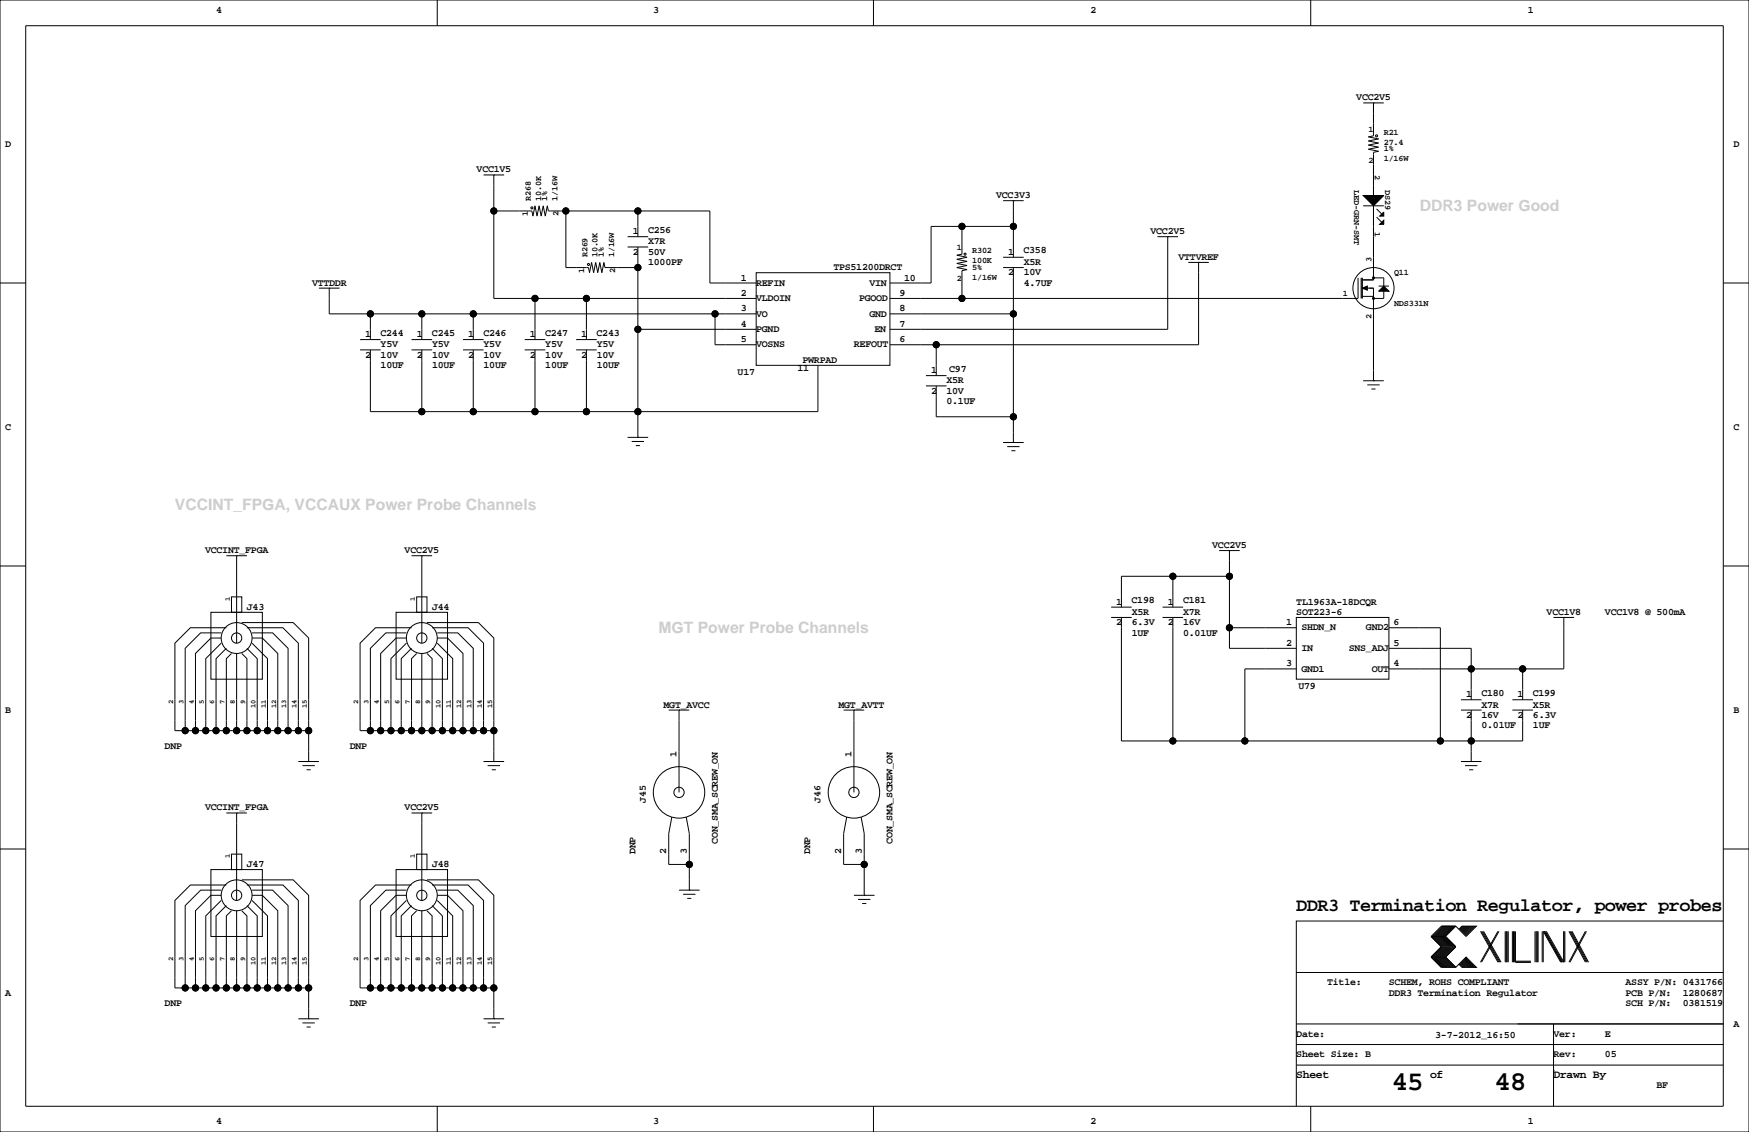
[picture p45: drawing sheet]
<svg xmlns="http://www.w3.org/2000/svg" width="432mm" height="279mm" viewBox="0 0 432 279" stroke-linecap="round" stroke-linejoin="round" font-family="sans-serif">
<defs><g id="words">
<g font-size="6.7">
<text x="343.6" y="269.1">45</text>
<text x="369" y="269.1">48</text>
</g>
<text font-size="4.6" x="320" y="224.9">DDR3 Termination Regulator, power probes</text>
<g font-size="3.9" fill="#ccc">
<text x="350.5" y="52.2">DDR3 Power Good</text>
<text x="43.2" y="125.8">VCCINT_FPGA, VCCAUX Power Probe Channels</text>
<text x="162.6" y="156.3">MGT Power Probe Channels</text>
</g>
<g font-size="2.8">
<text x="320" y="266">Sheet</text>
<text x="353.1" y="266">of</text>
<text x="383.5" y="266">Drawn By</text>
</g>
<g font-size="2.5">
<text x="53.3" y="3.2">4</text>
<text x="161.3" y="3.2">3</text>
<text x="269.2" y="3.2">2</text>
<text x="377.2" y="3.2">1</text>
<text x="334.8" y="24.8">VCC2V5</text>
<text x="1.3" y="36.2">D</text>
<text x="428" y="36.2">D</text>
<text x="117.7" y="42.6">VCC1V5</text>
<text x="245.9" y="48.9">VCC3V3</text>
<text x="156.2" y="57.8">1</text>
<text x="160" y="57.5">C256</text>
<text x="284" y="57.8">VCC2V5</text>
<text x="156.2" y="62.9">2</text>
<text x="160" y="65.4">1000PF</text>
<text x="160" y="62.9">50V</text>
<text x="160" y="60.3">X7R</text>
<text x="248.9" y="62.9">1</text>
<text x="252.7" y="62.5">C358</text>
<text x="252.7" y="65.4">X5R</text>
<text x="291" y="64.2">VTTVREF</text>
<text x="77" y="70.5">VTTDDR</text>
<text x="182.9" y="69.2">1</text>
<text x="186.7" y="70.5">REFIN</text>
<text x="205.7" y="66.7">TPS51200DRCT</text>
<text x="214.6" y="70.5">VIN</text>
<text x="223.2" y="69.2">10</text>
<text x="248.9" y="68">2</text>
<text x="252.7" y="70.5">4.7UF</text>
<text x="252.7" y="68">10V</text>
<text x="182.9" y="73">2</text>
<text x="182.9" y="76.9">3</text>
<text x="186.7" y="74.3">VLDOIN</text>
<text x="212.1" y="74.3">PGOOD</text>
<text x="222.1" y="73">9</text>
<text x="222.1" y="76.9">8</text>
<text x="90.2" y="83.2">1</text>
<text x="93.9" y="82.9">C244</text>
<text x="102.9" y="83.2">1</text>
<text x="106.6" y="82.9">C245</text>
<text x="115.6" y="83.2">1</text>
<text x="119.3" y="82.9">C246</text>
<text x="130.8" y="83.2">1</text>
<text x="134.6" y="82.9">C247</text>
<text x="143.5" y="83.2">1</text>
<text x="147.3" y="82.9">C243</text>
<text x="182.9" y="80.7">4</text>
<text x="186.7" y="78.1">VO</text>
<text x="186.7" y="81.9">PGND</text>
<text x="214.6" y="78.1">GND</text>
<text x="215.9" y="81.9">EN</text>
<text x="222.1" y="80.7">7</text>
<text x="90.2" y="88.3">2</text>
<text x="94" y="88.3">10V</text>
<text x="94" y="85.7">Y5V</text>
<text x="102.9" y="88.3">2</text>
<text x="106.7" y="85.7">Y5V</text>
<text x="106.7" y="88.3">10V</text>
<text x="115.6" y="88.3">2</text>
<text x="119.4" y="88.3">10V</text>
<text x="119.4" y="85.7">Y5V</text>
<text x="130.8" y="88.3">2</text>
<text x="134.6" y="88.3">10V</text>
<text x="134.6" y="85.7">Y5V</text>
<text x="143.5" y="88.3">2</text>
<text x="147.3" y="85.7">Y5V</text>
<text x="147.3" y="88.3">10V</text>
<text x="182.9" y="84.5">5</text>
<text x="186.7" y="85.7">VOSNS</text>
<text x="198.1" y="89.6">PWRPAD</text>
<text x="210.8" y="85.7">REFOUT</text>
<text x="222.1" y="84.5">6</text>
<text x="94" y="90.8">10UF</text>
<text x="106.7" y="90.8">10UF</text>
<text x="119.4" y="90.8">10UF</text>
<text x="134.6" y="90.8">10UF</text>
<text x="147.3" y="90.8">10UF</text>
<text x="182.1" y="92.6">U17</text>
<text x="196.8" y="91.7">11</text>
<text x="229.9" y="92.1">1</text>
<text x="233.7" y="94.6">X5R</text>
<text x="234.4" y="91.8">C97</text>
<text x="229.9" y="97.2">2</text>
<text x="233.7" y="99.7">0.1UF</text>
<text x="233.7" y="97.2">10V</text>
<text x="1.3" y="106.1">C</text>
<text x="428" y="106.1">C</text>
<text x="50.6" y="136.5">VCCINT_FPGA</text>
<text x="99.9" y="136.5">VCC2V5</text>
<text x="299.3" y="135.3">VCC2V5</text>
<text x="275.6" y="149.2">1</text>
<text x="279.4" y="148.9">C198</text>
<text x="288.3" y="149.2">1</text>
<text x="292.1" y="148.9">C181</text>
<text x="320" y="149.2">TL1963A-18DCQR</text>
<text x="61" y="150.5">J43</text>
<text x="106.7" y="150.5">J44</text>
<text x="275.6" y="154.3">2</text>
<text x="279.4" y="154.3">6.3V</text>
<text x="279.4" y="151.8">X5R</text>
<text x="288.3" y="154.3">2</text>
<text x="292.1" y="154.3">16V</text>
<text x="292.1" y="151.8">X7R</text>
<text x="317.5" y="154.3">1</text>
<text x="320" y="151.8">SOT223-6</text>
<text x="321.3" y="155.6">SHDN_N</text>
<text x="337.2" y="155.6">GND2</text>
<text x="344" y="154.3">6</text>
<text x="381.8" y="151.8">VCC1V8</text>
<text x="396.2" y="151.8">VCC1V8 @ 500mA</text>
<text x="279.4" y="156.9">1UF</text>
<text x="292.1" y="156.9">0.01UF</text>
<text x="317.5" y="159.4">2</text>
<text x="321.3" y="160.7">IN</text>
<text x="333" y="160.7">SNS_ADJ</text>
<text x="344" y="159.4">5</text>
<text x="317.5" y="164.5">3</text>
<text x="321.3" y="165.8">GND1</text>
<text x="338.7" y="165.8">OUT</text>
<text x="344" y="164.5">4</text>
<text x="320.5" y="170.1">U79</text>
<text x="361.9" y="172.1">1</text>
<text x="365.7" y="171.8">C180</text>
<text x="374.6" y="172.1">1</text>
<text x="378.4" y="171.8">C199</text>
<text x="1.3" y="175.9">B</text>
<text x="163.8" y="174.6">MGT_AVCC</text>
<text x="207" y="174.6">MGT_AVTT</text>
<text x="361.9" y="177.2">2</text>
<text x="365.8" y="174.6">X7R</text>
<text x="365.8" y="177.2">16V</text>
<text x="365.8" y="179.7">0.01UF</text>
<text x="374.6" y="177.2">2</text>
<text x="378.5" y="179.7">1UF</text>
<text x="378.5" y="177.2">6.3V</text>
<text x="378.5" y="174.6">X5R</text>
<text x="428" y="175.9">B</text>
<text x="40.6" y="184.8">DNP</text>
<text x="86.4" y="184.8">DNP</text>
<text x="167" y="186.8" transform="rotate(-90 167 186.8)">1</text>
<text x="210.2" y="186.8" transform="rotate(-90 210.2 186.8)">1</text>
<text x="50.6" y="200">VCCINT_FPGA</text>
<text x="99.9" y="200">VCC2V5</text>
<text x="159.4" y="198.1" transform="rotate(-90 159.4 198.1)">J45</text>
<text x="202.6" y="198.1" transform="rotate(-90 202.6 198.1)">J46</text>
<text x="177.2" y="208.3" transform="rotate(-90 177.2 208.3)">CON_SMA_SCREW_ON</text>
<text x="220.4" y="208.3" transform="rotate(-90 220.4 208.3)">CON_SMA_SCREW_ON</text>
<text x="61" y="214">J47</text>
<text x="106.7" y="214">J48</text>
<text x="156.9" y="210.8" transform="rotate(-90 156.9 210.8)">DNP</text>
<text x="164.5" y="210.8" transform="rotate(-90 164.5 210.8)">2</text>
<text x="169.6" y="210.8" transform="rotate(-90 169.6 210.8)">3</text>
<text x="200" y="210.8" transform="rotate(-90 200 210.8)">DNP</text>
<text x="207.7" y="210.8" transform="rotate(-90 207.7 210.8)">2</text>
<text x="212.7" y="210.8" transform="rotate(-90 212.7 210.8)">3</text>
<text x="1.3" y="245.8">A</text>
<text x="327.7" y="243.2">Title:</text>
<text x="342.9" y="243.2">SCHEM, ROHS COMPLIANT</text>
<text x="342.9" y="245.8">DDR3 Termination Regulator</text>
<text x="401.3" y="243.2">ASSY P/N: 0431766</text>
<text x="401.3" y="245.8">PCB P/N:</text>
<text x="415.5" y="245.8">1280687</text>
<text x="40.6" y="248.3">DNP</text>
<text x="86.4" y="248.3">DNP</text>
<text x="401.3" y="248.3">SCH P/N:</text>
<text x="415.5" y="248.3">0381519</text>
<text x="320" y="255.9">Date:</text>
<text x="354.3" y="256.1">3-7-2012_16:50</text>
<text x="383.5" y="255.9">Ver:</text>
<text x="396.2" y="255.9">E</text>
<text x="428" y="253.4">A</text>
<text x="320" y="261">Sheet Size: B</text>
<text x="383.5" y="261">Rev:</text>
<text x="396.2" y="261">05</text>
<text x="408.9" y="268.6">BF</text>
<text x="53.3" y="277.5">4</text>
<text x="161.3" y="277.5">3</text>
<text x="269.2" y="277.5">2</text>
<text x="377.2" y="277.5">1</text>
</g>
<g font-size="2.1">
<text x="337.8" y="32.5">1</text>
<text x="341.6" y="35.8">27.4</text>
<text x="341.6" y="33.3">R21</text>
<text x="337.8" y="40.1">2</text>
<text x="341.6" y="37.3">1%</text>
<text x="341.6" y="39.9">1/16W</text>
<text x="334.3" y="47" transform="rotate(90 334.3 47)">LED-GRN-SMT</text>
<text x="339.4" y="43.2" transform="rotate(90 339.4 43.2)">2</text>
<text x="341.9" y="47" transform="rotate(90 341.9 47)">DS29</text>
<text x="130.3" y="53.3" transform="rotate(-90 130.3 53.3)">1</text>
<text x="131" y="49.5" transform="rotate(-90 131 49.5)">R268</text>
<text x="133.6" y="49.5" transform="rotate(-90 133.6 49.5)">10.0K</text>
<text x="135.1" y="49.5" transform="rotate(-90 135.1 49.5)">1%</text>
<text x="137.6" y="49.5" transform="rotate(-90 137.6 49.5)">1/16W</text>
<text x="137.9" y="53.3" transform="rotate(-90 137.9 53.3)">2</text>
<text x="339.4" y="57.2" transform="rotate(90 339.4 57.2)">1</text>
<text x="145" y="63.5" transform="rotate(-90 145 63.5)">R269</text>
<text x="147.6" y="63.5" transform="rotate(-90 147.6 63.5)">10.0K</text>
<text x="149.1" y="63.5" transform="rotate(-90 149.1 63.5)">1%</text>
<text x="151.6" y="63.5" transform="rotate(-90 151.6 63.5)">1/16W</text>
<text x="236.2" y="61.7">1</text>
<text x="240" y="62.5">R302</text>
<text x="240" y="65">100K</text>
<text x="338.6" y="64.8" transform="rotate(-90 338.6 64.8)">3</text>
<text x="144.3" y="67.3" transform="rotate(-90 144.3 67.3)">1</text>
<text x="151.9" y="67.3" transform="rotate(-90 151.9 67.3)">2</text>
<text x="236.2" y="69.3">2</text>
<text x="240" y="69.1">1/16W</text>
<text x="240" y="66.5">5%</text>
<text x="344.2" y="67.8">Q11</text>
<text x="331.5" y="73.1">1</text>
<text x="344.2" y="75.4">NDS331N</text>
<text x="338.6" y="78.7" transform="rotate(-90 338.6 78.7)">2</text>
</g>
<g font-size="1.8">
<text x="56.7" y="148.3" transform="rotate(-90 56.7 148.3)">1</text>
<text x="102.4" y="148.3" transform="rotate(-90 102.4 148.3)">1</text>
<text x="42.7" y="173.7" transform="rotate(-90 42.7 173.7)">2</text>
<text x="45.3" y="173.7" transform="rotate(-90 45.3 173.7)">3</text>
<text x="47.8" y="173.7" transform="rotate(-90 47.8 173.7)">4</text>
<text x="50.4" y="173.7" transform="rotate(-90 50.4 173.7)">5</text>
<text x="52.9" y="173.7" transform="rotate(-90 52.9 173.7)">6</text>
<text x="55.4" y="173.7" transform="rotate(-90 55.4 173.7)">7</text>
<text x="58" y="173.7" transform="rotate(-90 58 173.7)">8</text>
<text x="60.5" y="173.7" transform="rotate(-90 60.5 173.7)">9</text>
<text x="88.5" y="173.7" transform="rotate(-90 88.5 173.7)">2</text>
<text x="91" y="173.7" transform="rotate(-90 91 173.7)">3</text>
<text x="93.5" y="173.7" transform="rotate(-90 93.5 173.7)">4</text>
<text x="96.1" y="173.7" transform="rotate(-90 96.1 173.7)">5</text>
<text x="98.6" y="173.7" transform="rotate(-90 98.6 173.7)">6</text>
<text x="101.2" y="173.7" transform="rotate(-90 101.2 173.7)">7</text>
<text x="103.7" y="173.7" transform="rotate(-90 103.7 173.7)">8</text>
<text x="106.2" y="173.7" transform="rotate(-90 106.2 173.7)">9</text>
<text x="63.1" y="174.7" transform="rotate(-90 63.1 174.7)">10</text>
<text x="65.6" y="174.7" transform="rotate(-90 65.6 174.7)">11</text>
<text x="68.1" y="174.7" transform="rotate(-90 68.1 174.7)">12</text>
<text x="70.7" y="174.7" transform="rotate(-90 70.7 174.7)">13</text>
<text x="73.2" y="174.7" transform="rotate(-90 73.2 174.7)">14</text>
<text x="75.8" y="174.7" transform="rotate(-90 75.8 174.7)">15</text>
<text x="108.8" y="174.7" transform="rotate(-90 108.8 174.7)">10</text>
<text x="111.3" y="174.7" transform="rotate(-90 111.3 174.7)">11</text>
<text x="113.9" y="174.7" transform="rotate(-90 113.9 174.7)">12</text>
<text x="116.4" y="174.7" transform="rotate(-90 116.4 174.7)">13</text>
<text x="118.9" y="174.7" transform="rotate(-90 118.9 174.7)">14</text>
<text x="121.5" y="174.7" transform="rotate(-90 121.5 174.7)">15</text>
<text x="56.7" y="211.8" transform="rotate(-90 56.7 211.8)">1</text>
<text x="102.4" y="211.8" transform="rotate(-90 102.4 211.8)">1</text>
<text x="42.7" y="237.2" transform="rotate(-90 42.7 237.2)">2</text>
<text x="45.3" y="237.2" transform="rotate(-90 45.3 237.2)">3</text>
<text x="47.8" y="237.2" transform="rotate(-90 47.8 237.2)">4</text>
<text x="50.4" y="237.2" transform="rotate(-90 50.4 237.2)">5</text>
<text x="52.9" y="237.2" transform="rotate(-90 52.9 237.2)">6</text>
<text x="55.4" y="237.2" transform="rotate(-90 55.4 237.2)">7</text>
<text x="58" y="237.2" transform="rotate(-90 58 237.2)">8</text>
<text x="60.5" y="237.2" transform="rotate(-90 60.5 237.2)">9</text>
<text x="63.1" y="238.2" transform="rotate(-90 63.1 238.2)">10</text>
<text x="65.6" y="238.2" transform="rotate(-90 65.6 238.2)">11</text>
<text x="68.1" y="238.2" transform="rotate(-90 68.1 238.2)">12</text>
<text x="70.7" y="238.2" transform="rotate(-90 70.7 238.2)">13</text>
<text x="73.2" y="238.2" transform="rotate(-90 73.2 238.2)">14</text>
<text x="75.8" y="238.2" transform="rotate(-90 75.8 238.2)">15</text>
<text x="88.5" y="237.2" transform="rotate(-90 88.5 237.2)">2</text>
<text x="91" y="237.2" transform="rotate(-90 91 237.2)">3</text>
<text x="93.5" y="237.2" transform="rotate(-90 93.5 237.2)">4</text>
<text x="96.1" y="237.2" transform="rotate(-90 96.1 237.2)">5</text>
<text x="98.6" y="237.2" transform="rotate(-90 98.6 237.2)">6</text>
<text x="101.2" y="237.2" transform="rotate(-90 101.2 237.2)">7</text>
<text x="103.7" y="237.2" transform="rotate(-90 103.7 237.2)">8</text>
<text x="106.2" y="237.2" transform="rotate(-90 106.2 237.2)">9</text>
<text x="108.8" y="238.2" transform="rotate(-90 108.8 238.2)">10</text>
<text x="111.3" y="238.2" transform="rotate(-90 111.3 238.2)">11</text>
<text x="113.9" y="238.2" transform="rotate(-90 113.9 238.2)">12</text>
<text x="116.4" y="238.2" transform="rotate(-90 116.4 238.2)">13</text>
<text x="118.9" y="238.2" transform="rotate(-90 118.9 238.2)">14</text>
<text x="121.5" y="238.2" transform="rotate(-90 121.5 238.2)">15</text>
</g>
</g></defs>
<g fill="none" stroke="#000" stroke-width=".25">
<path d="M0 0h431.8v279.4h-431.8zM6.3 6.4h419.1v266.6h-419.1zM107.9 0v6.4M215.6 0v6.4M323.6 0v6.4M336.5 25.4h5.1M339.1 25.4h.1M339.1 25.4v8.1l-1.3 .3 2.6 .5-2.6 .5 2.6 .5-2.6 .5 2.6 .5-2.6 .5 2.6 .5-1.3 .3v10.7M119.4 43.2h5.1M121.9 43.2h.1M121.9 43.2v30.5h64.8M121.9 52.1h9.4l.3 1.2 .5-2.5 .5 2.5 .5-2.5 .5 2.5 .5-2.5 .5 2.5 .5-2.5 .3 1.3h39.9v17.7h11.4"/>
<path d="M139.7 52.1v13.9h5.6l.2 1.3 .5-2.5 .6 2.5 .5-2.5 .5 2.5 .5-2.5 .5 2.5 .5-2.5 .3 1.2h8.1M154.9 58.4h5.1M157.5 52.1v6.3M237.5 55.9v6.8l-1.3 .3 2.6 .5-2.6 .5 2.6 .5-2.6 .5 2.6 .5-2.6 .5 2.6 .5-1.3 .3v6.9M247.6 49.5h5.1M250.2 49.5h.1M250.2 49.5v14M250.2 55.9h-20.3v13.9h-10.2M285.8 58.4h5M288.3 58.4h.1M288.3 58.4v22.9h-68.6M336.5 50.8h5.1"/>
<path d="M339.1 50.8v18.3h-2.8M339.9 51.6l1.2 1.2M339.9 53.6l1.2 1.3M0 69.8h6.3M78.7 71.1h5.1M81.3 71.1h.1M81.3 71.1v6.4h105.4M91.4 77.5v6.3M104.1 77.5v6.3M116.8 77.5v6.3M132.1 73.7v10.1M144.8 73.7v10.1"/>
<path d="M154.9 61h5.1M157.5 61v46.9M176.5 77.5v7.6h10.2M186.7 67.3h33v22.9h-33zM219.7 77.5h30.5M247.6 66h5.1M247.6 63.5h5.1M250.2 66v43.2M293.4 64.8h5M295.9 64.8h.1M295.9 64.8v20.3h-76.2M335.3 68.6v5.1h-115.6"/>
<path d="M336 68.6v5.1M336.3 68.6v5.1M336.3 73.2h2.8M337.6 71.1h1.5v22.9M339.1 68.6h2.5v2M340.4 70.6h2.5M341.6 71.9v1.8h-2.5M425.4 69.8h6.4M88.9 86.4h5.1M88.9 83.8h5.1M91.4 86.4v15.2h110.5v-11.4M101.6 86.4h5.1"/>
<path d="M101.6 83.8h5.1M104.1 86.4v15.2M114.3 86.4h5.1M114.3 83.8h5.1M116.8 86.4v15.2M129.5 86.4h5.1M129.5 83.8h5.1M132.1 86.4v15.2M142.2 86.4h5.1M142.2 83.8h5.1M144.8 86.4v15.2M157.5 81.3h29.2"/>
<path d="M228.6 95.2h5.1M228.6 92.7h5.1M231.1 85.1v7.6M231.1 95.2v7.7h19.1M336.5 94h5.1M337.6 95h3M338.6 96h1M339.1 94h.1M154.9 107.9h5.1M156 109h3M157 110h1M157.5 107.9h.1"/>
<path d="M247.6 109.2h5.1M248.7 110.2h3M249.7 111.3h1M250.2 109.2h.1M0 139.7h6.3M55.9 137.2h5.1M58.4 137.2h.1M58.4 137.2v21.6M101.6 137.2h5.1M104.1 137.2h.1M104.1 137.2v21.6M301 135.9h5.1"/>
<path d="M303.5 135.9h.1M303.5 135.9v24.1h16.5M425.4 139.7h6.4M52.1 151.1h12.7v16.5h-12.7zM54.6 158.8l-3.8 3.8v17.7M54.6 157.5h-2.5l-3.8 3.8v19M54.6 156.2h-5.1l-3.8 3.8v20.3M55.9 154.9h-8.9l-3.8 3.9v21.5h33M57.1 147.3h2.6v3.8h-2.6zM59.7 153.7h12.7l3.8 3.8v30.5M61 154.9h8.8l3.9 3.9v21.5M62.2 158.8l3.8 3.8v17.7"/>
<path d="M62.2 157.5h2.6l3.8 3.8v19M62.2 156.2h5.1l3.8 3.8v20.3M97.8 151.1h12.7v16.5h-12.7zM100.3 158.8l-3.8 3.8v17.7M100.3 157.5h-2.5l-3.8 3.8v19M100.3 156.2h-5.1l-3.8 3.8v20.3M101.6 154.9h-8.9l-3.8 3.9v21.5h33M102.9 147.3h2.5v3.8h-2.5zM105.4 153.7h12.7l3.8 3.8v30.5M106.7 154.9h8.9l3.8 3.9v21.5M107.9 158.8l3.9 3.8v17.7M107.9 157.5h2.6l3.8 3.8v19"/>
<path d="M107.9 156.2h5.1l3.8 3.8v20.3M274.3 152.4h5.1M274.3 149.9h5.1M276.9 152.4v30.5h99v-7.6M287 152.4h5.1M287 149.9h5.1M289.6 142.2v7.7M289.6 152.4v30.5M303.5 154.9h16.5M303.5 142.2h-26.6v7.7M320 152.4h22.9v15.2h-22.9zM327.7 154.9h.1"/>
<path d="M335.3 142.2h.1M342.9 154.9h12.7v28M353.1 142.2h.1M383.5 152.4h5.1M386.1 152.4h.1M386.1 152.4v12.7h-43.2M55.9 160l-2.6 2.6v17.7M57.1 161.3l-1.2 1.3v17.7M58.4 161.3v19M59.7 161.3l1.3 1.3v17.7M61 160l2.5 2.6v17.7M101.6 160l-2.5 2.6v17.7"/>
<path d="M102.9 161.3l-1.3 1.3v17.7M104.1 161.3v19M105.4 161.3l1.3 1.3v17.7M106.7 160l2.5 2.6v17.7M165.1 175.3h5.1M167.6 175.3h.1M167.6 175.3v20.3M208.3 175.3h5.1M210.8 175.3h.1M210.8 175.3v20.3M320 165.1h-12.7v17.8M342.9 160h20.3v12.7"/>
<path d="M360.7 175.3h5.1M360.7 172.7h5.1M363.2 175.3v12.7M373.4 175.3h5.1M373.4 172.7h5.1M375.9 165.1v7.6M73.7 188h5M74.7 189h3M75.7 190h1M76.2 188h.1M119.4 188h5.1M120.4 189h3"/>
<path d="M121.4 190h1M121.9 188h.1M167.6 186.7h.1M210.8 186.7h.1M360.7 188h5.1M361.7 189h3M362.7 190h1M363.2 188h.1M0 209.5h6.3M52.1 214.6h12.7v16.5h-12.7zM54.6 219.7h-5.1l-3.8 3.8v20.3M55.9 218.4h-8.9l-3.8 3.8v21.6h33"/>
<path d="M55.9 200.7h5.1M57.1 210.8h2.6v3.8h-2.6zM58.4 200.7h.1M58.4 200.7v21.5M59.7 217.2h12.7l3.8 3.8v30.5M61 218.4h8.8l3.9 3.8v21.6M62.2 219.7h5.1l3.8 3.8v20.3M97.8 214.6h12.7v16.5h-12.7zM100.3 219.7h-5.1l-3.8 3.8v20.3M101.6 218.4h-8.9l-3.8 3.8v21.6h33M101.6 200.7h5.1M102.9 210.8h2.5v3.8h-2.5z"/>
<path d="M104.1 200.7h.1M104.1 200.7v21.5M105.4 217.2h12.7l3.8 3.8v30.5M106.7 218.4h8.9l3.8 3.8v21.6M107.9 219.7h5.1l3.8 3.8v20.3M165.9 201.7l-.8 4v7.7h5.1M167.6 219.7h5.1M169.4 201.7l.8 4v14M170.2 219.7h.1M209 201.7l-.7 4v7.7h5.1M212.6 201.7l.8 4v15.3M425.4 209.5h6.4"/>
<path d="M54.6 222.2l-3.8 3.9v17.7M54.6 221h-2.5l-3.8 3.8v19M55.9 223.5l-2.6 2.6v17.7M57.1 224.8l-1.2 1.3v17.7M58.4 224.8v19M59.7 224.8l1.3 1.3v17.7M61 223.5l2.5 2.6v17.7M62.2 222.2l3.8 3.9v17.7M62.2 221h2.6l3.8 3.8v19M100.3 222.2l-3.8 3.9v17.7M100.3 221h-2.5l-3.8 3.8v19M101.6 223.5l-2.5 2.6v17.7"/>
<path d="M102.9 224.8l-1.3 1.3v17.7M104.1 224.8v19M105.4 224.8l1.3 1.3v17.7M106.7 223.5l2.5 2.6v17.7M107.9 222.2l3.9 3.9v17.7M107.9 221h2.6l3.8 3.8v19M168.7 220.7h3M169.7 221.7h1M210.8 221h5.1M211.8 222h3.1M212.9 223h1M213.4 221h.1"/>
<path d="M353.3 236.2l2.6 2.6h3.5M353.3 231.1l2.6 2.6-2.6 2.5M353.3 236.2h3.6M353.3 231.1h3.6M356.1 228.6l-2.5 2.5 2.5 2.6-2.5 2.5 2.5 2.6M356.4 228.6l-2.6 2.5 2.6 2.6-2.6 2.5 2.6 2.6M356.6 228.6l-2.5 2.5 2.5 2.6-2.5 2.5 2.5 2.6M356.9 228.6l-2.6 2.5 2.6 2.6-2.6 2.5 2.6 2.6M356.9 231.1l2.5 2.6-2.5 2.5M356.9 236.2l2.5 2.6M357.1 228.6l-2.5 2.5 2.5 2.6-2.5 2.5 2.5 2.6M357.4 228.6l-2.6 2.5 2.6 2.6-2.6 2.5 2.6 2.6"/>
<path d="M357.6 228.6l-2.5 2.5 2.5 2.6-2.5 2.5 2.5 2.6M357.9 228.6l-2.6 2.5 2.6 2.6-2.6 2.5 2.6 2.6M358.1 228.6l-2.5 2.5 2.5 2.6-2.5 2.5 2.5 2.6M358.4 228.6l-2.5 2.5 2.5 2.6-2.5 2.5 2.5 2.6M358.6 228.6l-2.5 2.5 2.5 2.6-2.5 2.5 2.5 2.6M358.9 228.6l-2.5 2.5 2.5 2.6-2.5 2.5 2.5 2.6M359.2 228.6l-2.6 2.5 2.6 2.6-2.6 2.5 2.6 2.6M359.4 228.6l2.5 2.5 2.6-2.5h-3.6l-.7 .8M359.4 228.6h-3.5l-2.6 2.5M359.4 228.6l-2.5 2.5M360.2 238l.7 .8h3.6l-2.6-2.6-2.5 2.6M360.4 237.7l1 1.1"/>
<path d="M360.4 238l.8 .8M360.7 237.5l1.2 1.3M360.7 237.7l1 1.1M360.9 237.2l1.6 1.6M360.9 237.5l1.3 1.3M361.2 237l1.8 1.8M361.2 237.2l1.5 1.6M361.2 228.6l-.8 .8M361.4 236.7l2.1 2.1M361.4 237l1.8 1.8M361.4 228.6l-1 1M361.7 236.5l2.3 2.3"/>
<path d="M361.7 236.7l2 2.1M361.7 228.6l-1 1M361.9 236.5l2.3 2.3M361.9 228.6l-1.2 1.3M362.2 228.6l-1.3 1.3M362.5 228.6l-1.6 1.5M362.7 228.6l-1.5 1.5M363 228.6l-1.8 1.8M363.2 228.6l-1.8 1.8M363.5 228.6l-2.1 2M363.7 228.6l-2 2M364 228.6l-2.3 2.3"/>
<path d="M364.2 228.6l-2.3 2.3M365.5 229.9l4.3 7.6M365.8 229.9l4.3 7.6M366 229.9l4.3 7.6M366.3 229.9l4.3 7.6M369.8 229.9l-4.3 7.6M370.1 229.9l-4.3 7.6M371.6 229.9v7.6M371.9 229.9v7.6M372.1 229.9v7.6M372.4 229.9v7.6M373.4 229.9v7.6"/>
<path d="M373.6 229.9v7.6M373.9 229.9v7.6M374.1 229.9v7.6h3.9M374.1 237.2h3.9M379 229.9v7.6M379.2 229.9v7.6M379.5 229.9v7.6M379.7 229.9v7.6M380.7 229.9v7.6M381 237.5v-7.6l4.3 7.6M381.3 229.9l4.3 7.6M381.5 229.9l4.3 7.6"/>
<path d="M381.8 229.9l4.3 7.6v-7.6M386.3 229.9v7.6M387.3 229.9l4.1 7.6M387.6 229.9l4.1 7.6M387.9 229.9l4 7.6M388.1 229.9l4.1 7.6M391.4 229.9l-4.1 7.6M391.7 229.9l-4.1 7.6M425.4 227.3h-105.4v35.6M73.7 251.5h5M74.7 252.5h3M75.7 253.5h1"/>
<path d="M76.2 251.5h.1M119.4 251.5h5.1M120.4 252.5h3M121.4 253.5h1M121.9 251.5h.1M320 257.8h105.4M320 252.7h105.4M320 240h105.4M383.5 252.7v20.3M107.9 273v6.4M215.6 273v6.4M320 262.9v10.1"/>
<path d="M320 262.9h105.4M323.6 273v6.4M383.5 264.2h.1"/>
<circle cx="339.9" cy="33.5" r=".25"/>
<circle cx="121.9" cy="52.1" r=".76"/>
<circle cx="131.3" cy="51.3" r=".25"/>
<circle cx="139.7" cy="52.1" r=".76"/>
<circle cx="157.5" cy="52.1" r=".76"/>
<circle cx="237.5" cy="55.9" r=".76"/>
<circle cx="250.2" cy="55.9" r=".76"/>
<circle cx="91.4" cy="77.5" r=".76"/>
<circle cx="104.1" cy="77.5" r=".76"/>
<circle cx="116.8" cy="77.5" r=".76"/>
<circle cx="132.1" cy="73.7" r=".76"/>
<circle cx="144.8" cy="73.7" r=".76"/>
<circle cx="145.3" cy="65.3" r=".25"/>
<circle cx="157.5" cy="66" r=".76"/>
<circle cx="176.5" cy="77.5" r=".76"/>
<circle cx="237.5" cy="73.7" r=".76"/>
<circle cx="238.3" cy="62.7" r=".25"/>
<circle cx="250.2" cy="77.5" r=".76"/>
<circle cx="339.1" cy="71.1" r="5.1"/>
<circle cx="339.1" cy="68.6" r=".25"/>
<circle cx="339.1" cy="73.7" r=".25"/>
<circle cx="157.5" cy="81.3" r=".76"/>
<circle cx="231.1" cy="85.1" r=".76"/>
<circle cx="104.1" cy="101.6" r=".76"/>
<circle cx="116.8" cy="101.6" r=".76"/>
<circle cx="132.1" cy="101.6" r=".76"/>
<circle cx="144.8" cy="101.6" r=".76"/>
<circle cx="157.5" cy="101.6" r=".76"/>
<circle cx="250.2" cy="102.9" r=".76"/>
<circle cx="58.4" cy="157.5" r="3.8"/>
<circle cx="58.4" cy="157.5" r="1.27"/>
<circle cx="104.1" cy="157.5" r="3.8"/>
<circle cx="104.1" cy="157.5" r="1.27"/>
<circle cx="289.6" cy="142.2" r=".76"/>
<circle cx="303.5" cy="154.9" r=".76"/>
<circle cx="303.5" cy="142.2" r=".76"/>
<circle cx="363.2" cy="165.1" r=".76"/>
<circle cx="375.9" cy="165.1" r=".76"/>
<circle cx="45.7" cy="180.3" r=".76"/>
<circle cx="48.3" cy="180.3" r=".76"/>
<circle cx="50.8" cy="180.3" r=".76"/>
<circle cx="53.3" cy="180.3" r=".76"/>
<circle cx="55.9" cy="180.3" r=".76"/>
<circle cx="58.4" cy="180.3" r=".76"/>
<circle cx="61" cy="180.3" r=".76"/>
<circle cx="63.5" cy="180.3" r=".76"/>
<circle cx="66" cy="180.3" r=".76"/>
<circle cx="68.6" cy="180.3" r=".76"/>
<circle cx="71.1" cy="180.3" r=".76"/>
<circle cx="73.7" cy="180.3" r=".76"/>
<circle cx="76.2" cy="180.3" r=".76"/>
<circle cx="91.4" cy="180.3" r=".76"/>
<circle cx="94" cy="180.3" r=".76"/>
<circle cx="96.5" cy="180.3" r=".76"/>
<circle cx="99.1" cy="180.3" r=".76"/>
<circle cx="101.6" cy="180.3" r=".76"/>
<circle cx="104.1" cy="180.3" r=".76"/>
<circle cx="106.7" cy="180.3" r=".76"/>
<circle cx="109.2" cy="180.3" r=".76"/>
<circle cx="111.8" cy="180.3" r=".76"/>
<circle cx="114.3" cy="180.3" r=".76"/>
<circle cx="116.8" cy="180.3" r=".76"/>
<circle cx="119.4" cy="180.3" r=".76"/>
<circle cx="121.9" cy="180.3" r=".76"/>
<circle cx="167.6" cy="195.6" r="6.4"/>
<circle cx="167.6" cy="195.6" r="1.27"/>
<circle cx="210.8" cy="195.6" r="6.4"/>
<circle cx="210.8" cy="195.6" r="1.27"/>
<circle cx="289.6" cy="182.9" r=".76"/>
<circle cx="307.3" cy="182.9" r=".76"/>
<circle cx="355.6" cy="182.9" r=".76"/>
<circle cx="363.2" cy="182.9" r=".76"/>
<circle cx="170.2" cy="213.4" r=".76"/>
<circle cx="213.4" cy="213.4" r=".76"/>
<circle cx="58.4" cy="221" r="3.8"/>
<circle cx="58.4" cy="221" r="1.27"/>
<circle cx="104.1" cy="221" r="3.8"/>
<circle cx="104.1" cy="221" r="1.27"/>
<circle cx="45.7" cy="243.8" r=".76"/>
<circle cx="48.3" cy="243.8" r=".76"/>
<circle cx="50.8" cy="243.8" r=".76"/>
<circle cx="53.3" cy="243.8" r=".76"/>
<circle cx="55.9" cy="243.8" r=".76"/>
<circle cx="58.4" cy="243.8" r=".76"/>
<circle cx="61" cy="243.8" r=".76"/>
<circle cx="63.5" cy="243.8" r=".76"/>
<circle cx="66" cy="243.8" r=".76"/>
<circle cx="68.6" cy="243.8" r=".76"/>
<circle cx="71.1" cy="243.8" r=".76"/>
<circle cx="73.7" cy="243.8" r=".76"/>
<circle cx="76.2" cy="243.8" r=".76"/>
<circle cx="91.4" cy="243.8" r=".76"/>
<circle cx="94" cy="243.8" r=".76"/>
<circle cx="96.5" cy="243.8" r=".76"/>
<circle cx="99.1" cy="243.8" r=".76"/>
<circle cx="101.6" cy="243.8" r=".76"/>
<circle cx="104.1" cy="243.8" r=".76"/>
<circle cx="106.7" cy="243.8" r=".76"/>
<circle cx="109.2" cy="243.8" r=".76"/>
<circle cx="111.8" cy="243.8" r=".76"/>
<circle cx="114.3" cy="243.8" r=".76"/>
<circle cx="116.8" cy="243.8" r=".76"/>
<circle cx="119.4" cy="243.8" r=".76"/>
<circle cx="121.9" cy="243.8" r=".76"/>
</g>
<g fill="#000" stroke="#000" stroke-width=".25">
<path d="M336.5 48.3h5.1l-2.5 2.5z" fill-rule="evenodd"/>
<path d="M341.6 52.3v1h-1z" fill-rule="evenodd"/>
<path d="M340.6 55.4l1-1v1z" fill-rule="evenodd"/>
<path d="M336.3 71.1l1.3-.5v1z" fill-rule="evenodd"/>
<path d="M341.6 70.6l1.3 1.3h-2.5z" fill-rule="evenodd"/>
<circle cx="121.9" cy="52.1" r=".76"/>
<circle cx="139.7" cy="52.1" r=".76"/>
<circle cx="157.5" cy="52.1" r=".76"/>
<circle cx="237.5" cy="55.9" r=".76"/>
<circle cx="250.2" cy="55.9" r=".76"/>
<circle cx="91.4" cy="77.5" r=".76"/>
<circle cx="104.1" cy="77.5" r=".76"/>
<circle cx="116.8" cy="77.5" r=".76"/>
<circle cx="132.1" cy="73.7" r=".76"/>
<circle cx="144.8" cy="73.7" r=".76"/>
<circle cx="157.5" cy="66" r=".76"/>
<circle cx="176.5" cy="77.5" r=".76"/>
<circle cx="237.5" cy="73.7" r=".76"/>
<circle cx="250.2" cy="77.5" r=".76"/>
<circle cx="157.5" cy="81.3" r=".76"/>
<circle cx="231.1" cy="85.1" r=".76"/>
<circle cx="104.1" cy="101.6" r=".76"/>
<circle cx="116.8" cy="101.6" r=".76"/>
<circle cx="132.1" cy="101.6" r=".76"/>
<circle cx="144.8" cy="101.6" r=".76"/>
<circle cx="157.5" cy="101.6" r=".76"/>
<circle cx="250.2" cy="102.9" r=".76"/>
<circle cx="289.6" cy="142.2" r=".76"/>
<circle cx="303.5" cy="154.9" r=".76"/>
<circle cx="303.5" cy="142.2" r=".76"/>
<circle cx="363.2" cy="165.1" r=".76"/>
<circle cx="375.9" cy="165.1" r=".76"/>
<circle cx="45.7" cy="180.3" r=".76"/>
<circle cx="48.3" cy="180.3" r=".76"/>
<circle cx="50.8" cy="180.3" r=".76"/>
<circle cx="53.3" cy="180.3" r=".76"/>
<circle cx="55.9" cy="180.3" r=".76"/>
<circle cx="58.4" cy="180.3" r=".76"/>
<circle cx="61" cy="180.3" r=".76"/>
<circle cx="63.5" cy="180.3" r=".76"/>
<circle cx="66" cy="180.3" r=".76"/>
<circle cx="68.6" cy="180.3" r=".76"/>
<circle cx="71.1" cy="180.3" r=".76"/>
<circle cx="73.7" cy="180.3" r=".76"/>
<circle cx="76.2" cy="180.3" r=".76"/>
<circle cx="91.4" cy="180.3" r=".76"/>
<circle cx="94" cy="180.3" r=".76"/>
<circle cx="96.5" cy="180.3" r=".76"/>
<circle cx="99.1" cy="180.3" r=".76"/>
<circle cx="101.6" cy="180.3" r=".76"/>
<circle cx="104.1" cy="180.3" r=".76"/>
<circle cx="106.7" cy="180.3" r=".76"/>
<circle cx="109.2" cy="180.3" r=".76"/>
<circle cx="111.8" cy="180.3" r=".76"/>
<circle cx="114.3" cy="180.3" r=".76"/>
<circle cx="116.8" cy="180.3" r=".76"/>
<circle cx="119.4" cy="180.3" r=".76"/>
<circle cx="121.9" cy="180.3" r=".76"/>
<circle cx="289.6" cy="182.9" r=".76"/>
<circle cx="307.3" cy="182.9" r=".76"/>
<circle cx="355.6" cy="182.9" r=".76"/>
<circle cx="363.2" cy="182.9" r=".76"/>
<circle cx="170.2" cy="213.4" r=".76"/>
<circle cx="213.4" cy="213.4" r=".76"/>
<circle cx="45.7" cy="243.8" r=".76"/>
<circle cx="48.3" cy="243.8" r=".76"/>
<circle cx="50.8" cy="243.8" r=".76"/>
<circle cx="53.3" cy="243.8" r=".76"/>
<circle cx="55.9" cy="243.8" r=".76"/>
<circle cx="58.4" cy="243.8" r=".76"/>
<circle cx="61" cy="243.8" r=".76"/>
<circle cx="63.5" cy="243.8" r=".76"/>
<circle cx="66" cy="243.8" r=".76"/>
<circle cx="68.6" cy="243.8" r=".76"/>
<circle cx="71.1" cy="243.8" r=".76"/>
<circle cx="73.7" cy="243.8" r=".76"/>
<circle cx="76.2" cy="243.8" r=".76"/>
<circle cx="91.4" cy="243.8" r=".76"/>
<circle cx="94" cy="243.8" r=".76"/>
<circle cx="96.5" cy="243.8" r=".76"/>
<circle cx="99.1" cy="243.8" r=".76"/>
<circle cx="101.6" cy="243.8" r=".76"/>
<circle cx="104.1" cy="243.8" r=".76"/>
<circle cx="106.7" cy="243.8" r=".76"/>
<circle cx="109.2" cy="243.8" r=".76"/>
<circle cx="111.8" cy="243.8" r=".76"/>
<circle cx="114.3" cy="243.8" r=".76"/>
<circle cx="116.8" cy="243.8" r=".76"/>
<circle cx="119.4" cy="243.8" r=".76"/>
<circle cx="121.9" cy="243.8" r=".76"/>
</g>
<use href="#words"/>
</svg>
